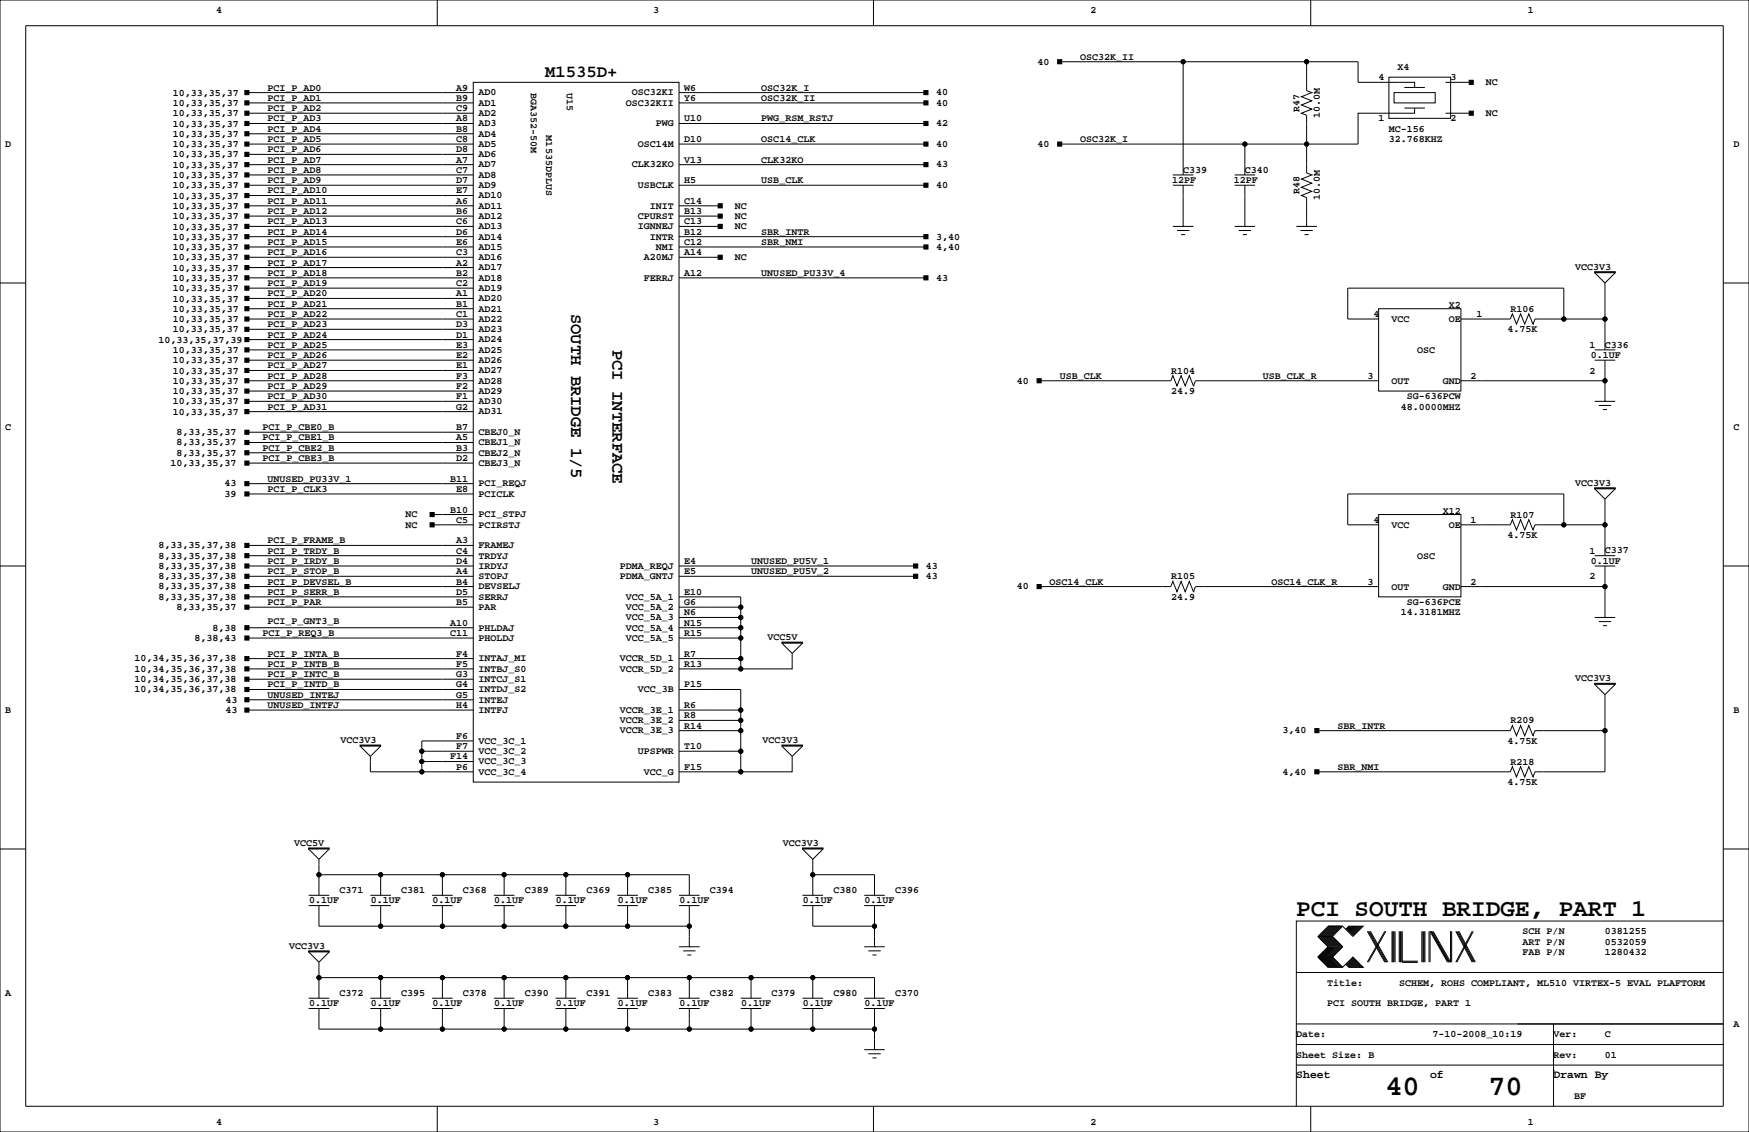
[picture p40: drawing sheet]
<svg xmlns="http://www.w3.org/2000/svg" width="432mm" height="279mm" viewBox="0 0 432 279" stroke-linecap="round" stroke-linejoin="round" font-family="sans-serif">
<defs><g id="words">
<g font-size="7.1">
<text x="342.1" y="270.3">40</text>
<text x="367.5" y="270.3">70</text>
</g>
<text font-size="6" x="320" y="226.1">PCI SOUTH BRIDGE, PART 1</text>
<g font-size="4.2">
<text x="134.6" y="19">M1535D+</text>
<text x="141.1" y="77.5" transform="rotate(90 141.1 77.5)">SOUTH BRIDGE 1/5</text>
<text x="151.2" y="86.4" transform="rotate(90 151.2 86.4)">PCI INTERFACE</text>
</g>
<g font-size="2.8">
<text x="320" y="266.1">Sheet</text>
<text x="353.1" y="266.1">of</text>
<text x="383.5" y="266.1">Drawn By</text>
</g>
<g font-size="2.5">
<text x="53.3" y="3.3">4</text>
<text x="161.3" y="3.3">3</text>
<text x="269.2" y="3.3">2</text>
<text x="377.2" y="3.3">1</text>
<text x="256.1" y="15.9">40</text>
<text x="266.7" y="14.7">OSC32K_II</text>
<text x="345" y="17.3">X4</text>
<text x="42.7" y="23.6">10,33,35,37</text>
<text x="66" y="22.4">PCI_P_AD0</text>
<text x="112.6" y="22.4">A9</text>
<text x="118.1" y="23.6">AD0</text>
<text x="131" y="22.9" transform="rotate(90 131 22.9)">BGA352-50M</text>
<text x="139.9" y="22.9" transform="rotate(90 139.9 22.9)">U15</text>
<text x="156" y="23.6">OSC32KI</text>
<text x="168.9" y="22.4">W6</text>
<text x="188" y="22.4">OSC32K_I</text>
<text x="231.1" y="23.6">40</text>
<text x="340.4" y="19.8">4</text>
<text x="358.1" y="19.8">3</text>
<text x="366.8" y="21">NC</text>
<text x="42.7" y="28.7">10,33,35,37</text>
<text x="42.7" y="26.2">10,33,35,37</text>
<text x="66" y="30">PCI_P_AD3</text>
<text x="66" y="27.4">PCI_P_AD2</text>
<text x="66" y="24.9">PCI_P_AD1</text>
<text x="112.6" y="24.9">B9</text>
<text x="112.6" y="27.4">C9</text>
<text x="112.6" y="30">A8</text>
<text x="118.1" y="26.1">AD1</text>
<text x="118.1" y="28.6">AD2</text>
<text x="154.5" y="26.1">OSC32KII</text>
<text x="168.9" y="24.9">Y6</text>
<text x="168.9" y="30">U10</text>
<text x="188" y="30">PWG_RSM_RSTJ</text>
<text x="188" y="24.9">OSC32K_II</text>
<text x="231.1" y="26.1">40</text>
<text x="320.8" y="27.6" transform="rotate(-90 320.8 27.6)">R47</text>
<text x="325.9" y="29.1" transform="rotate(-90 325.9 29.1)">10.0M</text>
<text x="340.4" y="30">1</text>
<text x="358.1" y="30">2</text>
<text x="366.8" y="28.6">NC</text>
<text x="42.7" y="33.8">10,33,35,37</text>
<text x="42.7" y="31.2">10,33,35,37</text>
<text x="66" y="35.1">PCI_P_AD5</text>
<text x="66" y="32.5">PCI_P_AD4</text>
<text x="112.6" y="32.5">B8</text>
<text x="112.6" y="35.1">C8</text>
<text x="118.1" y="31.2">AD3</text>
<text x="118.1" y="33.7">AD4</text>
<text x="134.8" y="33.4" transform="rotate(90 134.8 33.4)">M1535DPLUS</text>
<text x="161.9" y="31.2">PWG</text>
<text x="168.9" y="35.1">D10</text>
<text x="188" y="35.1">OSC14_CLK</text>
<text x="231.1" y="31.2">42</text>
<text x="266.7" y="35.1">OSC32K_I</text>
<text x="342.9" y="35.1">32.768KHZ</text>
<text x="342.9" y="32.5">MC-156</text>
<text x="1.3" y="36.3">D</text>
<text x="42.7" y="41.4">10,33,35,37</text>
<text x="42.7" y="36.3">10,33,35,37</text>
<text x="42.7" y="38.9">10,33,35,37</text>
<text x="66" y="40.1">PCI_P_AD7</text>
<text x="66" y="37.6">PCI_P_AD6</text>
<text x="112.6" y="40.1">A7</text>
<text x="112.6" y="37.6">D8</text>
<text x="118.1" y="36.3">AD5</text>
<text x="118.1" y="41.3">AD7</text>
<text x="118.1" y="38.8">AD6</text>
<text x="156" y="41.3">CLK32KO</text>
<text x="157.5" y="36.3">OSC14M</text>
<text x="168.9" y="40.1">V13</text>
<text x="188" y="40.1">CLK32KO</text>
<text x="231.1" y="36.3">40</text>
<text x="231.1" y="41.3">43</text>
<text x="256.1" y="36.3">40</text>
<text x="428" y="36.3">D</text>
<text x="42.7" y="43.9">10,33,35,37</text>
<text x="42.7" y="46.5">10,33,35,37</text>
<text x="66" y="42.7">PCI_P_AD8</text>
<text x="66" y="47.8">PCI_P_AD10</text>
<text x="66" y="45.2">PCI_P_AD9</text>
<text x="112.6" y="45.2">D7</text>
<text x="112.6" y="47.8">E7</text>
<text x="112.6" y="42.7">C7</text>
<text x="118.1" y="46.4">AD9</text>
<text x="118.1" y="43.9">AD8</text>
<text x="157.5" y="46.4">USBCLK</text>
<text x="168.9" y="45.2">H5</text>
<text x="188" y="45.2">USB_CLK</text>
<text x="231.1" y="46.4">40</text>
<text x="289.4" y="45.1">12PF</text>
<text x="292.1" y="42.6">C339</text>
<text x="304.6" y="45.1">12PF</text>
<text x="307.3" y="42.6">C340</text>
<text x="320.8" y="47.9" transform="rotate(-90 320.8 47.9)">R48</text>
<text x="42.7" y="51.6">10,33,35,37</text>
<text x="42.7" y="49">10,33,35,37</text>
<text x="66" y="52.8">PCI_P_AD12</text>
<text x="66" y="50.3">PCI_P_AD11</text>
<text x="112.6" y="50.3">A6</text>
<text x="112.6" y="52.8">B6</text>
<text x="118.1" y="49">AD10</text>
<text x="118.1" y="51.5">AD11</text>
<text x="160.4" y="51.5">INIT</text>
<text x="168.9" y="50.3">C14</text>
<text x="168.9" y="52.8">B13</text>
<text x="181.4" y="51.5">NC</text>
<text x="325.9" y="49.4" transform="rotate(-90 325.9 49.4)">10.0M</text>
<text x="42.7" y="59.2">10,33,35,37</text>
<text x="42.7" y="56.6">10,33,35,37</text>
<text x="42.7" y="54.1">10,33,35,37</text>
<text x="66" y="57.9">PCI_P_AD14</text>
<text x="66" y="55.4">PCI_P_AD13</text>
<text x="112.6" y="55.4">C6</text>
<text x="112.6" y="57.9">D6</text>
<text x="118.1" y="54">AD12</text>
<text x="118.1" y="56.6">AD13</text>
<text x="118.1" y="59.1">AD14</text>
<text x="157.5" y="56.6">IGNNEJ</text>
<text x="157.5" y="54">CPURST</text>
<text x="160.4" y="59.1">INTR</text>
<text x="168.9" y="55.4">C13</text>
<text x="168.9" y="57.9">B12</text>
<text x="181.4" y="56.6">NC</text>
<text x="181.4" y="54">NC</text>
<text x="188" y="57.9">SBR_INTR</text>
<text x="231.1" y="59.1">3,40</text>
<text x="42.7" y="64.3">10,33,35,37</text>
<text x="42.7" y="61.7">10,33,35,37</text>
<text x="66" y="65.5">PCI_P_AD17</text>
<text x="66" y="63">PCI_P_AD16</text>
<text x="66" y="60.5">PCI_P_AD15</text>
<text x="112.6" y="60.5">E6</text>
<text x="112.6" y="63">C3</text>
<text x="112.6" y="65.5">A2</text>
<text x="118.1" y="61.7">AD15</text>
<text x="118.1" y="64.2">AD16</text>
<text x="159" y="64.2">A20MJ</text>
<text x="161.9" y="61.7">NMI</text>
<text x="168.9" y="60.5">C12</text>
<text x="168.9" y="63">A14</text>
<text x="181.4" y="64.2">NC</text>
<text x="188" y="60.5">SBR_NMI</text>
<text x="231.1" y="61.7">4,40</text>
<text x="42.7" y="71.9">10,33,35,37</text>
<text x="42.7" y="69.3">10,33,35,37</text>
<text x="42.7" y="66.8">10,33,35,37</text>
<text x="66" y="70.6">PCI_P_AD19</text>
<text x="66" y="68.1">PCI_P_AD18</text>
<text x="112.6" y="68.1">B2</text>
<text x="112.6" y="70.6">C2</text>
<text x="118.1" y="66.7">AD17</text>
<text x="118.1" y="69.3">AD18</text>
<text x="118.1" y="71.8">AD19</text>
<text x="159" y="69.3">FERRJ</text>
<text x="168.9" y="68.1">A12</text>
<text x="188" y="68.1">UNUSED_PU33V_4</text>
<text x="231.1" y="69.3">43</text>
<text x="388.9" y="66.6">VCC3V3</text>
<text x="42.7" y="77">10,33,35,37</text>
<text x="42.7" y="74.4">10,33,35,37</text>
<text x="66" y="75.7">PCI_P_AD21</text>
<text x="66" y="73.2">PCI_P_AD20</text>
<text x="112.6" y="73.2">A1</text>
<text x="112.6" y="75.7">B1</text>
<text x="118.1" y="74.4">AD20</text>
<text x="118.1" y="76.9">AD21</text>
<text x="357.7" y="75.9">X2</text>
<text x="373" y="77">R106</text>
<text x="42.7" y="82">10,33,35,37</text>
<text x="42.7" y="79.5">10,33,35,37</text>
<text x="66" y="80.8">PCI_P_AD23</text>
<text x="66" y="78.2">PCI_P_AD22</text>
<text x="66" y="83.3">PCI_P_AD24</text>
<text x="112.6" y="78.2">C1</text>
<text x="112.6" y="80.8">D3</text>
<text x="112.6" y="83.3">D1</text>
<text x="118.1" y="79.4">AD22</text>
<text x="118.1" y="82">AD23</text>
<text x="339.1" y="78.2">4</text>
<text x="343.5" y="79.5">VCC</text>
<text x="357.7" y="79.5">OE</text>
<text x="364.5" y="78.2">1</text>
<text x="372.2" y="82">4.75K</text>
<text x="39.2" y="84.6">10,33,35,37,39</text>
<text x="42.7" y="89.7">10,33,35,37</text>
<text x="42.7" y="87.1">10,33,35,37</text>
<text x="66" y="88.4">PCI_P_AD26</text>
<text x="66" y="85.9">PCI_P_AD25</text>
<text x="112.6" y="85.9">E3</text>
<text x="112.6" y="88.4">E2</text>
<text x="118.1" y="87.1">AD25</text>
<text x="118.1" y="89.6">AD26</text>
<text x="118.1" y="84.5">AD24</text>
<text x="349.9" y="87.1">OSC</text>
<text x="392.4" y="85.9">1</text>
<text x="392.8" y="88.3">0.1UF</text>
<text x="396.2" y="85.8">C336</text>
<text x="42.7" y="94.7">10,33,35,37</text>
<text x="42.7" y="92.2">10,33,35,37</text>
<text x="66" y="93.5">PCI_P_AD28</text>
<text x="66" y="90.9">PCI_P_AD27</text>
<text x="112.6" y="90.9">E1</text>
<text x="112.6" y="93.5">F3</text>
<text x="118.1" y="92.1">AD27</text>
<text x="118.1" y="94.7">AD28</text>
<text x="251" y="94.7">40</text>
<text x="261.6" y="93.5">USB_CLK</text>
<text x="289.1" y="92.2">R104</text>
<text x="311.8" y="93.5">USB_CLK_R</text>
<text x="337.6" y="93.5">3</text>
<text x="343.5" y="94.7">OUT</text>
<text x="356.2" y="94.7">GND</text>
<text x="363" y="93.5">2</text>
<text x="392.4" y="92.2">2</text>
<text x="42.7" y="99.8">10,33,35,37</text>
<text x="42.7" y="97.3">10,33,35,37</text>
<text x="66" y="98.6">PCI_P_AD30</text>
<text x="66" y="101.1">PCI_P_AD31</text>
<text x="66" y="96">PCI_P_AD29</text>
<text x="112.6" y="96">F2</text>
<text x="112.6" y="101.1">G2</text>
<text x="112.6" y="98.6">F1</text>
<text x="118.1" y="97.2">AD29</text>
<text x="118.1" y="99.8">AD30</text>
<text x="289.1" y="97.3">24.9</text>
<text x="345.9" y="101.1">48.0000MHZ</text>
<text x="347.3" y="98.6">SG-636PCW</text>
<text x="1.3" y="106.2">C</text>
<text x="42.7" y="102.4">10,33,35,37</text>
<text x="43.6" y="107.4">8,33,35,37</text>
<text x="64.8" y="106.2">PCI_P_CBE0_B</text>
<text x="112.6" y="106.2">B7</text>
<text x="118.1" y="102.3">AD31</text>
<text x="118.1" y="107.4">CBEJ0_N</text>
<text x="428" y="106.2">C</text>
<text x="43.6" y="109.9">8,33,35,37</text>
<text x="43.6" y="112.5">8,33,35,37</text>
<text x="64.8" y="108.7">PCI_P_CBE1_B</text>
<text x="64.8" y="111.3">PCI_P_CBE2_B</text>
<text x="64.8" y="113.8">PCI_P_CBE3_B</text>
<text x="112.6" y="108.7">A5</text>
<text x="112.6" y="111.3">B3</text>
<text x="112.6" y="113.8">D2</text>
<text x="118.1" y="109.9">CBEJ1_N</text>
<text x="118.1" y="112.5">CBEJ2_N</text>
<text x="42.1" y="115">10,33,35,37</text>
<text x="66" y="118.9">UNUSED_PU33V_1</text>
<text x="111.1" y="118.9">B11</text>
<text x="118.1" y="115">CBEJ3_N</text>
<text x="388.9" y="119.9">VCC3V3</text>
<text x="55.5" y="122.6">39</text>
<text x="55.5" y="120.1">43</text>
<text x="66" y="121.4">PCI_P_CLK3</text>
<text x="112.6" y="121.4">E8</text>
<text x="118.1" y="120.1">PCI_REQJ</text>
<text x="118.1" y="122.6">PCICLK</text>
<text x="100.1" y="127.7">NC</text>
<text x="100.1" y="130.2">NC</text>
<text x="111.1" y="126.5">B10</text>
<text x="112.6" y="129">C5</text>
<text x="118.1" y="130.2">PCIRSTJ</text>
<text x="118.1" y="127.7">PCI_STPJ</text>
<text x="339.1" y="129">4</text>
<text x="343.5" y="130.3">VCC</text>
<text x="356.2" y="126.7">X12</text>
<text x="357.7" y="130.3">OE</text>
<text x="363" y="129">1</text>
<text x="373" y="127.8">R107</text>
<text x="39.2" y="137.9">8,33,35,37,38</text>
<text x="39.2" y="135.3">8,33,35,37,38</text>
<text x="66" y="136.7">PCI_P_TRDY_B</text>
<text x="66" y="134.1">PCI_P_FRAME_B</text>
<text x="112.6" y="134.1">A3</text>
<text x="112.6" y="136.7">C4</text>
<text x="118.1" y="135.3">FRAMEJ</text>
<text x="118.1" y="137.9">TRDYJ</text>
<text x="349.9" y="137.9">OSC</text>
<text x="372.2" y="132.8">4.75K</text>
<text x="392.4" y="136.7">1</text>
<text x="396.2" y="136.6">C337</text>
<text x="39.2" y="142.9">8,33,35,37,38</text>
<text x="39.2" y="140.4">8,33,35,37,38</text>
<text x="66" y="141.7">PCI_P_STOP_B</text>
<text x="66" y="139.2">PCI_P_IRDY_B</text>
<text x="112.6" y="139.2">D4</text>
<text x="112.6" y="141.7">A4</text>
<text x="118.1" y="140.4">IRDYJ</text>
<text x="118.1" y="142.9">STOPJ</text>
<text x="153" y="142.9">PDMA_GNTJ</text>
<text x="153" y="140.4">PDMA_REQJ</text>
<text x="168.9" y="141.7">E5</text>
<text x="168.9" y="139.2">E4</text>
<text x="185.4" y="141.7">UNUSED_PU5V_2</text>
<text x="185.4" y="139.2">UNUSED_PU5V_1</text>
<text x="228.6" y="140.4">43</text>
<text x="228.6" y="142.9">43</text>
<text x="289.1" y="143">R105</text>
<text x="392.4" y="143">2</text>
<text x="392.8" y="139.1">0.1UF</text>
<text x="39.2" y="148">8,33,35,37,38</text>
<text x="39.2" y="145.5">8,33,35,37,38</text>
<text x="66" y="149.4">PCI_P_PAR</text>
<text x="66" y="146.8">PCI_P_SERR_B</text>
<text x="66" y="144.3">PCI_P_DEVSEL_B</text>
<text x="112.6" y="144.3">B4</text>
<text x="112.6" y="146.8">D5</text>
<text x="112.6" y="149.4">B5</text>
<text x="118.1" y="145.5">DEVSELJ</text>
<text x="118.1" y="148">SERRJ</text>
<text x="154.5" y="148">VCC_5A_1</text>
<text x="168.9" y="149.4">G6</text>
<text x="168.9" y="146.8">E10</text>
<text x="251" y="145.5">40</text>
<text x="259.1" y="144.3">OSC14_CLK</text>
<text x="289.1" y="148.1">24.9</text>
<text x="313.9" y="144.3">OSC14_CLK_R</text>
<text x="337.6" y="144.3">3</text>
<text x="343.5" y="145.5">OUT</text>
<text x="347.3" y="149.4">SG-636PCE</text>
<text x="356.2" y="145.5">GND</text>
<text x="363" y="144.3">2</text>
<text x="43.6" y="150.6">8,33,35,37</text>
<text x="52.5" y="155.6">8,38</text>
<text x="66" y="154">PCI_P_GNT3_B</text>
<text x="111.1" y="154.4">A10</text>
<text x="118.1" y="155.6">PHLDAJ</text>
<text x="118.1" y="150.6">PAR</text>
<text x="154.5" y="155.6">VCC_5A_4</text>
<text x="154.5" y="153.1">VCC_5A_3</text>
<text x="154.5" y="150.6">VCC_5A_2</text>
<text x="168.9" y="154.4">N15</text>
<text x="168.9" y="151.9">N6</text>
<text x="345.9" y="151.9">14.3181MHZ</text>
<text x="48" y="158.2">8,38,43</text>
<text x="64.8" y="157">PCI_P_REQ3_B</text>
<text x="111.1" y="157">C11</text>
<text x="118.1" y="158.2">PHOLDJ</text>
<text x="154.5" y="158.2">VCC_5A_5</text>
<text x="168.9" y="157">R15</text>
<text x="189.5" y="158">VCC5V</text>
<text x="33.2" y="163.3">10,34,35,36,37,38</text>
<text x="33.2" y="165.8">10,34,35,36,37,38</text>
<text x="66" y="162.1">PCI_P_INTA_B</text>
<text x="66" y="164.6">PCI_P_INTB_B</text>
<text x="66" y="167.1">PCI_P_INTC_B</text>
<text x="112.6" y="167.1">G3</text>
<text x="112.6" y="164.6">F5</text>
<text x="112.6" y="162.1">F4</text>
<text x="118.1" y="165.8">INTBJ_S0</text>
<text x="118.1" y="163.3">INTAJ_MI</text>
<text x="153" y="165.8">VCCR_5D_2</text>
<text x="153" y="163.3">VCCR_5D_1</text>
<text x="168.9" y="164.6">R13</text>
<text x="168.9" y="162.1">R7</text>
<text x="33.2" y="170.9">10,34,35,36,37,38</text>
<text x="33.2" y="168.3">10,34,35,36,37,38</text>
<text x="55.7" y="173.5">43</text>
<text x="66" y="172.2">UNUSED_INTEJ</text>
<text x="66" y="169.7">PCI_P_INTD_B</text>
<text x="112.6" y="169.7">G4</text>
<text x="112.6" y="172.2">G5</text>
<text x="118.1" y="168.3">INTCJ_S1</text>
<text x="118.1" y="170.9">INTDJ_S2</text>
<text x="118.1" y="173.4">INTEJ</text>
<text x="157.5" y="170.9">VCC_3B</text>
<text x="168.9" y="169.7">P15</text>
<text x="388.9" y="168.2">VCC3V3</text>
<text x="1.3" y="176">B</text>
<text x="55.7" y="176">43</text>
<text x="66" y="174.8">UNUSED_INTFJ</text>
<text x="112.6" y="174.8">H4</text>
<text x="118.1" y="176">INTFJ</text>
<text x="153" y="178.5">VCCR_3E_2</text>
<text x="153" y="176">VCCR_3E_1</text>
<text x="168.9" y="179.8">R14</text>
<text x="168.9" y="177.3">R8</text>
<text x="168.9" y="174.8">R6</text>
<text x="330.2" y="179.8">SBR_INTR</text>
<text x="373" y="178.6">R209</text>
<text x="428" y="176">B</text>
<text x="84.1" y="183.4">VCC3V3</text>
<text x="112.6" y="184.9">F7</text>
<text x="112.6" y="182.4">F6</text>
<text x="118.1" y="183.6">VCC_3C_1</text>
<text x="153" y="181">VCCR_3E_3</text>
<text x="168.9" y="184.9">T10</text>
<text x="188.2" y="183.4">VCC3V3</text>
<text x="316.7" y="181">3,40</text>
<text x="372.2" y="183.6">4.75K</text>
<text x="111.1" y="187.5">F14</text>
<text x="112.6" y="190">P6</text>
<text x="118.1" y="188.7">VCC_3C_3</text>
<text x="118.1" y="186.1">VCC_3C_2</text>
<text x="118.1" y="191.2">VCC_3C_4</text>
<text x="157.5" y="186.1">UPSPWR</text>
<text x="159" y="191.2">VCC_G</text>
<text x="168.9" y="190">F15</text>
<text x="316.7" y="191.2">4,40</text>
<text x="330.2" y="190">SBR_NMI</text>
<text x="373" y="188.7">R218</text>
<text x="372.2" y="193.8">4.75K</text>
<text x="72.6" y="208.8">VCC5V</text>
<text x="193.3" y="208.8">VCC3V3</text>
<text x="83.8" y="220.4">C371</text>
<text x="99.1" y="220.4">C381</text>
<text x="114.3" y="220.4">C368</text>
<text x="129.5" y="220.4">C389</text>
<text x="144.8" y="220.4">C369</text>
<text x="160" y="220.4">C385</text>
<text x="175.3" y="220.4">C394</text>
<text x="205.7" y="220.4">C380</text>
<text x="221" y="220.4">C396</text>
<text x="76.3" y="222.9">0.1UF</text>
<text x="91.5" y="222.9">0.1UF</text>
<text x="106.8" y="222.9">0.1UF</text>
<text x="122" y="222.9">0.1UF</text>
<text x="137.3" y="222.9">0.1UF</text>
<text x="152.5" y="222.9">0.1UF</text>
<text x="167.7" y="222.9">0.1UF</text>
<text x="198.2" y="222.9">0.1UF</text>
<text x="213.5" y="222.9">0.1UF</text>
<text x="375.9" y="230.6">SCH P/N</text>
<text x="375.9" y="233.2">ART P/N</text>
<text x="396.2" y="230.6">0381255</text>
<text x="396.2" y="233.2">0532059</text>
<text x="71.4" y="234.2">VCC3V3</text>
<text x="375.9" y="235.7">FAB P/N</text>
<text x="396.2" y="235.7">1280432</text>
<text x="1.3" y="245.9">A</text>
<text x="83.8" y="245.8">C372</text>
<text x="99.1" y="245.8">C395</text>
<text x="114.3" y="245.8">C378</text>
<text x="129.5" y="245.8">C390</text>
<text x="144.8" y="245.8">C391</text>
<text x="160" y="245.8">C383</text>
<text x="175.3" y="245.8">C382</text>
<text x="190.5" y="245.8">C379</text>
<text x="205.7" y="245.8">C980</text>
<text x="221" y="245.8">C370</text>
<text x="327.7" y="243.3">Title:</text>
<text x="345.4" y="243.3">SCHEM, ROHS COMPLIANT, ML510 VIRTEX-5 EVAL PLAFTORM</text>
<text x="76.3" y="248.3">0.1UF</text>
<text x="91.5" y="248.3">0.1UF</text>
<text x="106.8" y="248.3">0.1UF</text>
<text x="122" y="248.3">0.1UF</text>
<text x="137.3" y="248.3">0.1UF</text>
<text x="152.5" y="248.3">0.1UF</text>
<text x="167.7" y="248.3">0.1UF</text>
<text x="183" y="248.3">0.1UF</text>
<text x="198.2" y="248.3">0.1UF</text>
<text x="213.5" y="248.3">0.1UF</text>
<text x="327.7" y="248.4">PCI SOUTH BRIDGE, PART 1</text>
<text x="320" y="256">Date:</text>
<text x="353.7" y="256">7-10-2008_10:19</text>
<text x="383.5" y="256">Ver:</text>
<text x="396.2" y="256">C</text>
<text x="428" y="253.5">A</text>
<text x="320" y="261.1">Sheet Size: B</text>
<text x="383.5" y="261.1">Rev:</text>
<text x="396.2" y="261.1">01</text>
<text x="388.6" y="271.3">BF</text>
<text x="53.3" y="277.6">4</text>
<text x="161.3" y="277.6">3</text>
<text x="269.2" y="277.6">2</text>
<text x="377.2" y="277.6">1</text>
</g>
</g></defs>
<g fill="none" stroke="#000" stroke-width=".25">
<path d="M0 0h431.8v279.4h-431.8zM6.3 6.3h419.1v266.7h-419zM107.9 0v6.3M215.6 0v6.3M261.6 15.2h30.5M292.1 15.2h43.2v5.1h13.9v1.3M292.1 15.2v28M322.6 15.2v7.2l1.3 .5M323.6 0v6.3M342.9 19.1h15.2v10.1h-15.2zM61 25.4h55.8M61 27.9h55.8"/>
<path d="M61 30.5h55.8M61 33h55.8M61 35.6h55.8M61 22.9h55.8M61 38.1h55.8M116.8 20.3h50.8v172.7h-50.8zM167.6 25.4h61M167.6 30.5h61M167.6 35.6h61M167.6 22.9h61M307.3 35.6v7.6M323.8 22.9l-2.5 1 2.6 1-2.6 1 2.6 1-2.6 1 1.3 .5v14.3l1.3 .5"/>
<path d="M323.8 22.9h.1M344.2 22.9h10.1v2.5h-10.1zM346.7 26.7h5.1M346.7 21.6h5.1M349.2 26.7v1.2h-13.9v7.7h-73.7M356.9 27.9h6.3M356.9 20.3h6.3M61 45.7h55.8M61 48.3h55.8M61 50.8h55.8M61 53.3h55.8M61 55.9h55.8"/>
<path d="M61 58.4h55.8M61 43.2h55.8M61 40.6h55.8M167.6 45.7h61M167.6 50.8h10.2M167.6 53.3h10.2M167.6 55.9h10.2M167.6 58.4h61M167.6 40.6h61M289.6 45.7h5M289.6 55.9h5M289.6 43.2h5"/>
<path d="M290.6 56.9h3M291.6 57.9h1M292.1 55.9h.1M292.1 45.7v10.2M304.8 45.7h5.1M304.8 55.9h5.1M304.8 43.2h5.1M305.8 56.9h3.1M306.8 57.9h1M307.3 55.9h.1M307.3 45.7v10.2M320 55.9h5.1"/>
<path d="M321.1 56.9h3M322.1 57.9h1M322.6 55.9h.1M323.8 43.2h.1M323.8 43.2l-2.5 1 2.6 1-2.6 1 2.6 1-2.6 1.1 1.3 .5v7.1M0 69.8h6.3M61 63.5h55.8M61 78.7h55.8M61 61h55.8M61 66h55.8M61 68.6h55.8M61 71.1h55.8"/>
<path d="M61 73.7h55.8M61 76.2h55.8M167.6 63.5h10.2M167.6 61h61M167.6 68.6h61M340.4 76.2h20.3v20.3h-20.3zM340.4 78.7h-7.7v-7.6h53.4v7.6M360.7 78.7h12.2l.5-1.2 1 2.5 1-2.5 1 2.5 1-2.5 1.1 2.5M393.7 67.3l2.5 2.5M393.7 67.1h5.1v.2h-5.1zM396.2 69.8v16.6M396.2 78.7h-17.2l-.5 1.3"/>
<path d="M398.8 67.3l-2.6 2.5M425.4 69.8h6.4M61 81.3h55.8M61 86.4h55.8M61 88.9h55.8M61 91.4h55.8M61 94h55.8M61 96.5h55.8M61 83.8h55.8M61 99.1h55.8M256.5 94h32.6l.5-1.3 1 2.6 1-2.6 1 2.6 1-2.6 1 2.5M294.6 95.2h.1"/>
<path d="M340.4 94h-45.3l-.5 1.3M360.7 94h35.5M378.5 80h.1M393.7 88.9h5.1M393.7 99.1h5.1M393.7 86.4h5.1M396.2 88.9v10.2M396.2 99.1h.1M61 101.6h55.8M61 106.7h55.8M61 114.3h55.8M61 119.4h55.8"/>
<path d="M61 109.2h55.8M61 111.8h55.8M394.7 100.1h3.1M395.7 101.1h1M0 139.7h6.3M61 134.6h55.8M61 139.7h55.8M61 137.2h55.8M61 121.9h55.8M106.7 129.5h10.1M106.7 127h10.1M167.6 139.7h58.5"/>
<path d="M340.4 127h20.3v20.3h-20.3zM340.4 129.5h-7.7v-7.6h53.4v7.6h-7.1l-.5 1.3M360.7 129.5h12.2l.5-1.2 1 2.5 1-2.5 1 2.5 1-2.5 1.1 2.5M378.5 130.8h.1M386.1 129.5h10.1M393.7 120.7l2.5 2.5M393.7 120.4h5.1v.3h-5.1zM393.7 139.7h5.1M393.7 137.2h5.1M396.2 123.2v14M396.2 139.7v12.7M398.8 120.7l-2.6 2.5"/>
<path d="M425.4 139.7h6.4M61 142.2h55.8M61 157.5h55.8M61 154.9h55.8M61 144.8h55.8M61 147.3h55.8M61 149.9h55.8M167.6 142.2h58.5M167.6 157.5h15.3M167.6 154.9h15.3M167.6 147.3h15.3v17.8M167.6 149.9h15.3"/>
<path d="M167.6 152.4h15.3M193 158.5h5.1v.3h-5.1zM193 158.8l2.6 2.5M198.1 158.8l-2.5 2.5M256.5 144.8h32.6l.5-1.3 1 2.5 1-2.5 1 2.5 1-2.5 1 2.5M294.6 146h.1M340.4 144.8h-45.3l-.5 1.2M360.7 144.8h35.5M393.7 152.4h5.1M394.7 153.4h3.1M395.7 154.4h1M396.2 152.4h.1"/>
<path d="M61 167.6h55.8M61 165.1h55.8M61 175.3h55.8M61 170.2h55.8M61 162.6h55.8M61 172.7h55.8M167.6 165.1h15.3M167.6 177.8h15.3M167.6 175.3h15.3M167.6 170.2h15.3v20.3M167.6 162.6h15.3M195.6 161.3v3.8h-12.7"/>
<path d="M393.7 168.9l2.5 2.5M393.7 168.7h5.1v.2h-5.1zM396.2 171.5v19h-17.2l-.5 1.3M398.8 168.9l-2.6 2.5M88.9 183.9h5.1v.2h-5.1zM88.9 184.2l2.5 2.5M91.4 186.7v3.8h25.4M94 184.1l-2.6 2.6M104.1 188h12.7M104.1 185.4h12.7M116.8 182.9h-12.7v7.6M167.6 190.5h15.3"/>
<path d="M167.6 180.3h15.3M167.6 185.4h15.3M193 183.9h5.1v.2h-5.1zM193 184.2l2.6 2.5M195.6 186.7v3.8h-12.7M198.1 184.1l-2.5 2.6M325.1 180.3h47.8l.5-1.2 1 2.5 1-2.5 1 2.5 1-2.5 1.1 2.5M325.1 190.5h47.8l.5-1.3 1 2.6 1-2.6 1 2.6 1-2.6 1.1 2.6M378.5 181.6h.1M378.5 191.8h.1M396.2 180.3h-17.2l-.5 1.3M0 209.5h6.3"/>
<path d="M76.2 209.5l2.5 2.6M76.2 209.3h5.1v.2h-5.1zM78.7 212.1v8.9M78.7 215.9h91.5v5.1M81.3 209.5l-2.6 2.6M94 215.9v5.1M109.2 215.9v5.1M124.5 215.9v5.1M139.7 215.9v5.1M154.9 215.9v5.1M198.1 209.3h5.1v.2h-5.1zM198.1 209.5l2.6 2.6"/>
<path d="M200.7 212.1v8.9M200.7 215.9h15.2v5.1M203.2 209.5l-2.5 2.6M425.4 209.5h6.4M76.2 221h5.1M76.2 234.9l2.5 2.6M76.2 234.7h5.1v.2h-5.1zM76.2 223.5h5.1M78.7 223.5v5.1h91.5M78.7 237.5v8.9M81.3 234.9l-2.6 2.6M91.4 221h5.1"/>
<path d="M91.4 223.5h5.1M94 223.5v5.1M106.7 221h5.1M106.7 223.5h5.1M109.2 223.5v5.1M121.9 221h5.1M121.9 223.5h5.1M124.5 223.5v5.1M137.2 223.5h5M137.2 221h5M139.7 223.5v5.1M152.4 221h5.1"/>
<path d="M152.4 223.5h5.1M154.9 223.5v5.1M167.6 221h5.1M167.6 233.7h5.1M167.6 223.5h5.1M168.7 234.7h3M169.7 235.7h1M170.2 233.7h.1M170.2 223.5v10.2M198.1 223.5h5.1M198.1 221h5.1M200.7 223.5v5.1h15.2"/>
<path d="M213.4 223.5h5M213.4 233.7h5M213.4 221h5M214.4 234.7h3M215.4 235.7h1M215.9 233.7h.1M215.9 223.5v10.2M325.4 236.2h3.5M325.4 231.1h3.5M325.4 236.2l2.5 2.6h3.6M325.4 231.1l2.5 2.6-2.5 2.5M328.2 228.6l-2.6 2.5 2.6 2.6-2.6 2.5 2.6 2.6"/>
<path d="M328.4 228.6l-2.5 2.5 2.5 2.6-2.5 2.5 2.5 2.6M328.7 228.6l-2.6 2.5 2.6 2.6-2.6 2.5 2.6 2.6M328.9 231.1l2.6 2.6-2.6 2.5M328.9 236.2l2.6 2.6M328.9 228.6l-2.5 2.5 2.5 2.6-2.5 2.5 2.5 2.6M329.2 228.6l-2.6 2.5 2.6 2.6-2.6 2.5 2.6 2.6M329.4 228.6l-2.5 2.5 2.5 2.6-2.5 2.5 2.5 2.6M329.7 228.6l-2.5 2.5 2.5 2.6-2.5 2.5 2.5 2.6M329.9 228.6l-2.5 2.5 2.5 2.6-2.5 2.5 2.5 2.6M330.2 228.6l-2.5 2.5 2.5 2.6-2.5 2.5 2.5 2.6M330.5 228.6l-2.6 2.5 2.6 2.6-2.6 2.5 2.6 2.6M330.7 228.6l-2.5 2.5 2.5 2.6-2.5 2.5 2.5 2.6"/>
<path d="M331 228.6l-2.6 2.5 2.6 2.6-2.6 2.5 2.6 2.6M331.2 228.6l-2.5 2.5 2.5 2.6-2.5 2.5 2.5 2.6M331.5 228.6l2.5 2.5 2.6-2.5h-3.6l-.8 .8M331.5 228.6h-3.6l-2.5 2.5M331.5 228.6l-2.6 2.5M332.2 238l.8 .8h3.6l-2.6-2.6-2.5 2.6M332.5 237.7l1 1.1M332.5 238l.7 .8M332.7 237.5l1.3 1.3M332.7 237.7l1.1 1.1M333 237.2l1.5 1.6M333 237.5l1.3 1.3"/>
<path d="M333.2 228.6l-.7 .8M333.2 237l1.8 1.8M333.2 237.2l1.6 1.6M333.5 228.6l-1 1M333.5 236.7l2 2.1M333.5 237l1.8 1.8M333.8 228.6l-1.1 1M333.8 236.5l2.2 2.3M333.8 236.7l2 2.1M334 228.6l-1.3 1.3M334 236.5l2.3 2.3M334.3 228.6l-1.3 1.3"/>
<path d="M334.5 228.6l-1.5 1.5M334.8 228.6l-1.6 1.5M335 228.6l-1.8 1.8M335.3 228.6l-1.8 1.8M335.5 228.6l-2 2M335.8 228.6l-2 2M336 228.6l-2.2 2.3M336.3 228.6l-2.3 2.3M337.6 229.9l4.3 7.6M337.8 229.9l4.3 7.6M338.1 229.9l4.3 7.6M338.3 229.9l4.3 7.6"/>
<path d="M341.9 229.9l-4.3 7.6M342.1 229.9l-4.3 7.6M343.7 229.9v7.6M343.9 229.9v7.6M344.2 229.9v7.6M344.4 229.9v7.6M345.4 229.9v7.6M345.7 229.9v7.6M345.9 229.9v7.6M346.2 237.2h3.8M346.2 229.9v7.6h3.8M351 229.9v7.6"/>
<path d="M351.3 229.9v7.6M351.5 229.9v7.6M351.8 229.9v7.6M352.8 229.9v7.6M353.1 237.5v-7.6l4.3 7.6M353.3 229.9l4.3 7.6M353.6 229.9l4.3 7.6M353.8 229.9l4.3 7.6v-7.6M358.4 229.9v7.6M359.4 229.9l4.1 7.6M359.7 229.9l4 7.6M359.9 229.9l4.1 7.6"/>
<path d="M360.2 229.9l4 7.6M363.5 229.9l-4.1 7.6M363.7 229.9l-4 7.6M425.4 227.3h-105.4v35.6M76.2 246.4h5.1M76.2 248.9h5.1M78.7 248.9v5.1h137.2M78.7 241.3h137.2v5.1M91.4 246.4h5.1M91.4 248.9h5.1M94 241.3v5.1M94 248.9v5.1"/>
<path d="M106.7 246.4h5.1M106.7 248.9h5.1M109.2 241.3v5.1M109.2 248.9v5.1M121.9 246.4h5.1M121.9 248.9h5.1M124.5 241.3v5.1M124.5 248.9v5.1M137.2 248.9h5M137.2 246.4h5M139.7 241.3v5.1M139.7 248.9v5.1"/>
<path d="M152.4 246.4h5.1M152.4 248.9h5.1M154.9 241.3v5.1M154.9 248.9v5.1M167.6 246.4h5.1M167.6 248.9h5.1M170.2 241.3v5.1M170.2 248.9v5.1M182.9 246.4h5.1M182.9 248.9h5.1M185.4 241.3v5.1M185.4 248.9v5.1"/>
<path d="M198.1 248.9h5.1M198.1 246.4h5.1M200.7 241.3v5.1M200.7 248.9v5.1M213.4 259.1h5M213.4 248.9h5M213.4 246.4h5M215.9 259.1h.1M215.9 248.9v10.2M320 257.8h105.4M320 252.7h105.4M320 240h105.4"/>
<path d="M383.5 252.7v20.3M107.9 273v6.4M214.4 260.1h3M215.4 261.1h1M215.6 273v6.4M320 262.9v10.1M320 262.9h105.4M323.6 273v6.4M383.5 264.2h.1M398.8 261.6h.1"/>
<circle cx="292.1" cy="15.2" r=".51"/>
<circle cx="322.6" cy="15.2" r=".51"/>
<circle cx="307.3" cy="35.6" r=".51"/>
<circle cx="322.6" cy="35.6" r=".51"/>
<circle cx="386.1" cy="78.7" r=".51"/>
<circle cx="396.2" cy="78.7" r=".51"/>
<circle cx="396.2" cy="94" r=".51"/>
<circle cx="386.1" cy="129.5" r=".51"/>
<circle cx="396.2" cy="129.5" r=".51"/>
<circle cx="182.9" cy="154.9" r=".51"/>
<circle cx="182.9" cy="157.5" r=".51"/>
<circle cx="182.9" cy="152.4" r=".51"/>
<circle cx="182.9" cy="149.9" r=".51"/>
<circle cx="396.2" cy="144.8" r=".51"/>
<circle cx="182.9" cy="165.1" r=".51"/>
<circle cx="182.9" cy="177.8" r=".51"/>
<circle cx="182.9" cy="175.3" r=".51"/>
<circle cx="182.9" cy="162.6" r=".51"/>
<circle cx="104.1" cy="188" r=".51"/>
<circle cx="104.1" cy="190.5" r=".51"/>
<circle cx="104.1" cy="185.4" r=".51"/>
<circle cx="182.9" cy="180.3" r=".51"/>
<circle cx="182.9" cy="185.4" r=".51"/>
<circle cx="182.9" cy="190.5" r=".51"/>
<circle cx="396.2" cy="180.3" r=".51"/>
<circle cx="78.7" cy="215.9" r=".51"/>
<circle cx="94" cy="215.9" r=".51"/>
<circle cx="109.2" cy="215.9" r=".51"/>
<circle cx="124.5" cy="215.9" r=".51"/>
<circle cx="139.7" cy="215.9" r=".51"/>
<circle cx="154.9" cy="215.9" r=".51"/>
<circle cx="200.7" cy="215.9" r=".51"/>
<circle cx="94" cy="228.6" r=".51"/>
<circle cx="109.2" cy="228.6" r=".51"/>
<circle cx="124.5" cy="228.6" r=".51"/>
<circle cx="139.7" cy="228.6" r=".51"/>
<circle cx="154.9" cy="228.6" r=".51"/>
<circle cx="170.2" cy="228.6" r=".51"/>
<circle cx="215.9" cy="228.6" r=".51"/>
<circle cx="78.7" cy="241.3" r=".51"/>
<circle cx="94" cy="241.3" r=".51"/>
<circle cx="94" cy="254" r=".51"/>
<circle cx="109.2" cy="254" r=".51"/>
<circle cx="109.2" cy="241.3" r=".51"/>
<circle cx="124.5" cy="241.3" r=".51"/>
<circle cx="124.5" cy="254" r=".51"/>
<circle cx="139.7" cy="241.3" r=".51"/>
<circle cx="139.7" cy="254" r=".51"/>
<circle cx="154.9" cy="254" r=".51"/>
<circle cx="154.9" cy="241.3" r=".51"/>
<circle cx="170.2" cy="241.3" r=".51"/>
<circle cx="170.2" cy="254" r=".51"/>
<circle cx="185.4" cy="241.3" r=".51"/>
<circle cx="185.4" cy="254" r=".51"/>
<circle cx="200.7" cy="254" r=".51"/>
<circle cx="200.7" cy="241.3" r=".51"/>
<circle cx="215.9" cy="254" r=".51"/>
</g>
<g fill="#000" stroke="#000" stroke-width=".25">
<path d="M261.1 14.7h1v1h-1z" fill-rule="evenodd"/>
<path d="M60.5 24.9h1v1h-1z" fill-rule="evenodd"/>
<path d="M60.5 27.4h1v1h-1z" fill-rule="evenodd"/>
<path d="M60.5 30h1v1h-1z" fill-rule="evenodd"/>
<path d="M60.5 32.5h1v1h-1z" fill-rule="evenodd"/>
<path d="M60.5 35.1h1v1h-1z" fill-rule="evenodd"/>
<path d="M60.5 22.4h1v1h-1z" fill-rule="evenodd"/>
<path d="M60.5 37.6h1v1h-1z" fill-rule="evenodd"/>
<path d="M228.1 35.1h1v1h-1z" fill-rule="evenodd"/>
<path d="M228.1 24.9h1v1h-1z" fill-rule="evenodd"/>
<path d="M228.1 22.4h1v1h-1z" fill-rule="evenodd"/>
<path d="M228.1 30h1v1h-1z" fill-rule="evenodd"/>
<path d="M261.1 35.1h1v1h-1z" fill-rule="evenodd"/>
<path d="M362.7 19.8h1v1h-1z" fill-rule="evenodd"/>
<path d="M362.7 27.4h1v1h-1z" fill-rule="evenodd"/>
<path d="M60.5 45.2h1v1h-1z" fill-rule="evenodd"/>
<path d="M60.5 47.8h1v1h-1z" fill-rule="evenodd"/>
<path d="M60.5 50.3h1v1h-1z" fill-rule="evenodd"/>
<path d="M60.5 52.8h1v1h-1z" fill-rule="evenodd"/>
<path d="M60.5 55.4h1v1h-1z" fill-rule="evenodd"/>
<path d="M60.5 57.9h1v1h-1z" fill-rule="evenodd"/>
<path d="M60.5 40.1h1v1h-1z" fill-rule="evenodd"/>
<path d="M60.5 42.7h1v1h-1z" fill-rule="evenodd"/>
<path d="M177.3 52.8h1v1h-1z" fill-rule="evenodd"/>
<path d="M177.3 50.3h1v1h-1z" fill-rule="evenodd"/>
<path d="M177.3 55.4h1v1h-1z" fill-rule="evenodd"/>
<path d="M228.1 45.2h1v1h-1z" fill-rule="evenodd"/>
<path d="M228.1 57.9h1v1h-1z" fill-rule="evenodd"/>
<path d="M228.1 40.1h1v1h-1z" fill-rule="evenodd"/>
<path d="M60.5 60.5h1v1h-1z" fill-rule="evenodd"/>
<path d="M60.5 63h1v1h-1z" fill-rule="evenodd"/>
<path d="M60.5 65.5h1v1h-1z" fill-rule="evenodd"/>
<path d="M60.5 68.1h1v1h-1z" fill-rule="evenodd"/>
<path d="M60.5 70.6h1v1h-1z" fill-rule="evenodd"/>
<path d="M60.5 73.2h1v1h-1z" fill-rule="evenodd"/>
<path d="M60.5 75.7h1v1h-1z" fill-rule="evenodd"/>
<path d="M60.5 78.2h1v1h-1z" fill-rule="evenodd"/>
<path d="M177.3 63h1v1h-1z" fill-rule="evenodd"/>
<path d="M228.1 68.1h1v1h-1z" fill-rule="evenodd"/>
<path d="M228.1 60.5h1v1h-1z" fill-rule="evenodd"/>
<path d="M60.5 80.8h1v1h-1z" fill-rule="evenodd"/>
<path d="M60.5 85.9h1v1h-1z" fill-rule="evenodd"/>
<path d="M60.5 88.4h1v1h-1z" fill-rule="evenodd"/>
<path d="M60.5 90.9h1v1h-1z" fill-rule="evenodd"/>
<path d="M60.5 93.5h1v1h-1z" fill-rule="evenodd"/>
<path d="M60.5 96h1v1h-1z" fill-rule="evenodd"/>
<path d="M60.5 83.3h1v1h-1z" fill-rule="evenodd"/>
<path d="M60.5 98.6h1v1h-1z" fill-rule="evenodd"/>
<path d="M256 93.5h1v1h-1z" fill-rule="evenodd"/>
<path d="M60.5 101.1h1v1h-1z" fill-rule="evenodd"/>
<path d="M60.5 106.2h1v1h-1z" fill-rule="evenodd"/>
<path d="M60.5 113.8h1v1h-1z" fill-rule="evenodd"/>
<path d="M60.5 118.9h1v1h-1z" fill-rule="evenodd"/>
<path d="M60.5 111.3h1v1h-1z" fill-rule="evenodd"/>
<path d="M60.5 108.7h1v1h-1z" fill-rule="evenodd"/>
<path d="M60.5 134.1h1v1h-1z" fill-rule="evenodd"/>
<path d="M60.5 121.4h1v1h-1z" fill-rule="evenodd"/>
<path d="M60.5 136.7h1v1h-1z" fill-rule="evenodd"/>
<path d="M106.2 129h1v1h-1z" fill-rule="evenodd"/>
<path d="M106.2 126.5h1v1h-1z" fill-rule="evenodd"/>
<path d="M60.5 157h1v1h-1z" fill-rule="evenodd"/>
<path d="M60.5 154.4h1v1h-1z" fill-rule="evenodd"/>
<path d="M60.5 139.2h1v1h-1z" fill-rule="evenodd"/>
<path d="M60.5 144.3h1v1h-1z" fill-rule="evenodd"/>
<path d="M60.5 146.8h1v1h-1z" fill-rule="evenodd"/>
<path d="M60.5 149.4h1v1h-1z" fill-rule="evenodd"/>
<path d="M60.5 141.7h1v1h-1z" fill-rule="evenodd"/>
<path d="M225.6 141.7h1v1h-1z" fill-rule="evenodd"/>
<path d="M225.6 139.2h1v1h-1z" fill-rule="evenodd"/>
<path d="M256 144.3h1v1h-1z" fill-rule="evenodd"/>
<path d="M60.5 167.1h1v1h-1z" fill-rule="evenodd"/>
<path d="M60.5 164.6h1v1h-1z" fill-rule="evenodd"/>
<path d="M60.5 169.7h1v1h-1z" fill-rule="evenodd"/>
<path d="M60.5 172.2h1v1h-1z" fill-rule="evenodd"/>
<path d="M60.5 174.8h1v1h-1z" fill-rule="evenodd"/>
<path d="M60.5 162.1h1v1h-1z" fill-rule="evenodd"/>
<path d="M324.6 190h1v1h-1z" fill-rule="evenodd"/>
<path d="M324.6 179.8h1v1h-1z" fill-rule="evenodd"/>
<circle cx="292.1" cy="15.2" r=".51"/>
<circle cx="322.6" cy="15.2" r=".51"/>
<circle cx="307.3" cy="35.6" r=".51"/>
<circle cx="322.6" cy="35.6" r=".51"/>
<circle cx="386.1" cy="78.7" r=".51"/>
<circle cx="396.2" cy="78.7" r=".51"/>
<circle cx="396.2" cy="94" r=".51"/>
<circle cx="386.1" cy="129.5" r=".51"/>
<circle cx="396.2" cy="129.5" r=".51"/>
<circle cx="182.9" cy="154.9" r=".51"/>
<circle cx="182.9" cy="157.5" r=".51"/>
<circle cx="182.9" cy="152.4" r=".51"/>
<circle cx="182.9" cy="149.9" r=".51"/>
<circle cx="396.2" cy="144.8" r=".51"/>
<circle cx="182.9" cy="165.1" r=".51"/>
<circle cx="182.9" cy="177.8" r=".51"/>
<circle cx="182.9" cy="175.3" r=".51"/>
<circle cx="182.9" cy="162.6" r=".51"/>
<circle cx="104.1" cy="188" r=".51"/>
<circle cx="104.1" cy="190.5" r=".51"/>
<circle cx="104.1" cy="185.4" r=".51"/>
<circle cx="182.9" cy="180.3" r=".51"/>
<circle cx="182.9" cy="185.4" r=".51"/>
<circle cx="182.9" cy="190.5" r=".51"/>
<circle cx="396.2" cy="180.3" r=".51"/>
<circle cx="78.7" cy="215.9" r=".51"/>
<circle cx="94" cy="215.9" r=".51"/>
<circle cx="109.2" cy="215.9" r=".51"/>
<circle cx="124.5" cy="215.9" r=".51"/>
<circle cx="139.7" cy="215.9" r=".51"/>
<circle cx="154.9" cy="215.9" r=".51"/>
<circle cx="200.7" cy="215.9" r=".51"/>
<circle cx="94" cy="228.6" r=".51"/>
<circle cx="109.2" cy="228.6" r=".51"/>
<circle cx="124.5" cy="228.6" r=".51"/>
<circle cx="139.7" cy="228.6" r=".51"/>
<circle cx="154.9" cy="228.6" r=".51"/>
<circle cx="170.2" cy="228.6" r=".51"/>
<circle cx="215.9" cy="228.6" r=".51"/>
<circle cx="78.7" cy="241.3" r=".51"/>
<circle cx="94" cy="241.3" r=".51"/>
<circle cx="94" cy="254" r=".51"/>
<circle cx="109.2" cy="254" r=".51"/>
<circle cx="109.2" cy="241.3" r=".51"/>
<circle cx="124.5" cy="241.3" r=".51"/>
<circle cx="124.5" cy="254" r=".51"/>
<circle cx="139.7" cy="241.3" r=".51"/>
<circle cx="139.7" cy="254" r=".51"/>
<circle cx="154.9" cy="254" r=".51"/>
<circle cx="154.9" cy="241.3" r=".51"/>
<circle cx="170.2" cy="241.3" r=".51"/>
<circle cx="170.2" cy="254" r=".51"/>
<circle cx="185.4" cy="241.3" r=".51"/>
<circle cx="185.4" cy="254" r=".51"/>
<circle cx="200.7" cy="254" r=".51"/>
<circle cx="200.7" cy="241.3" r=".51"/>
<circle cx="215.9" cy="254" r=".51"/>
</g>
<use href="#words"/>
</svg>
